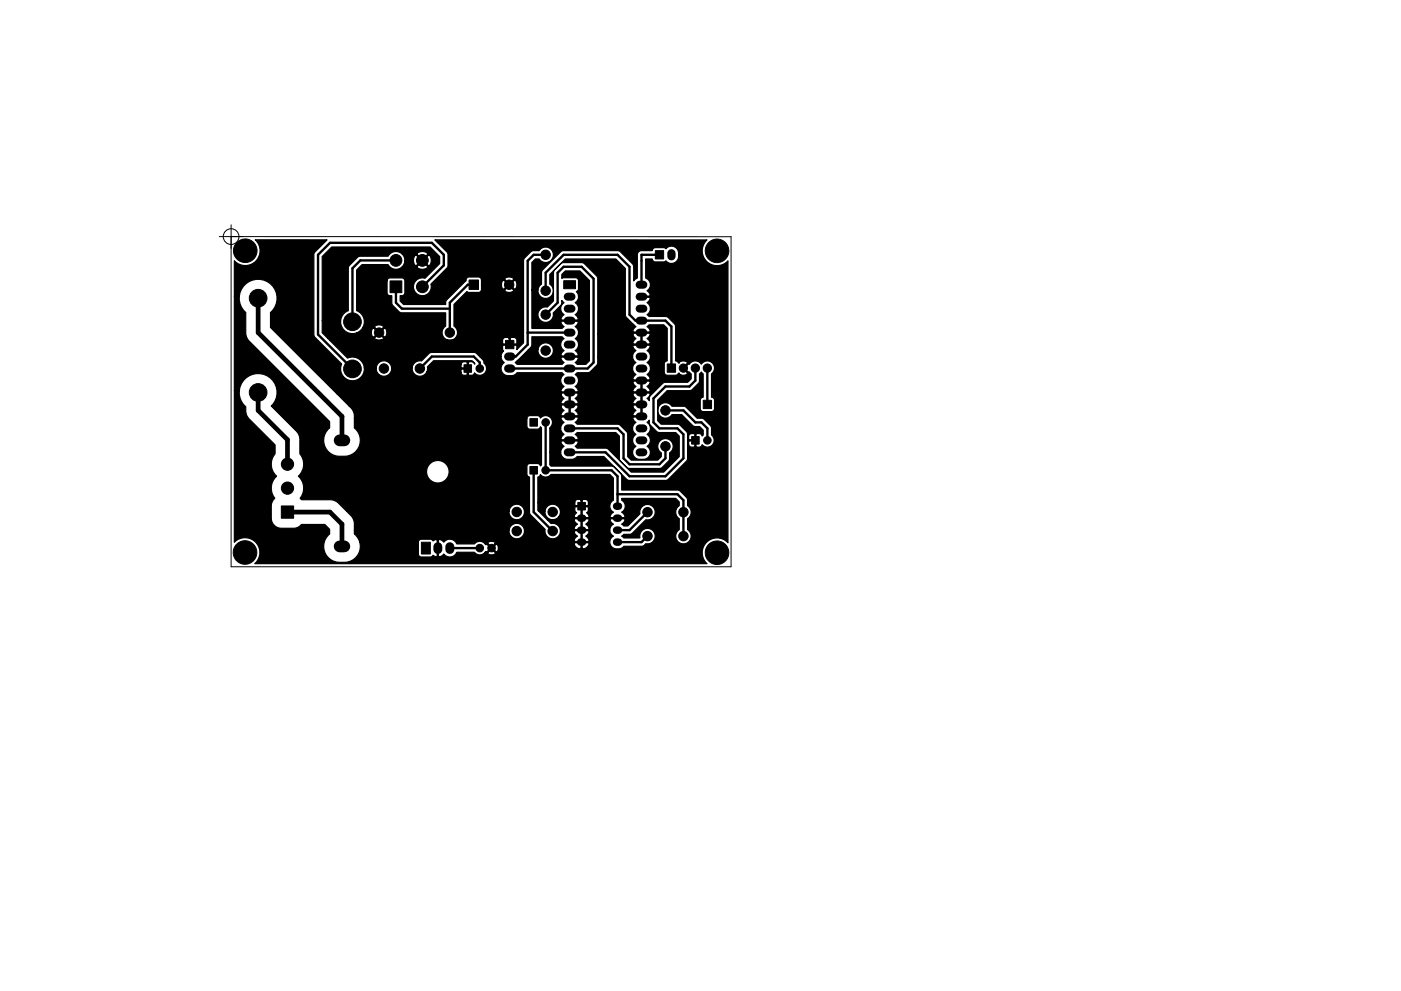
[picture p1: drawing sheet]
<svg xmlns="http://www.w3.org/2000/svg" width="297mm" height="210mm" viewBox="0 0 297 210" stroke-linecap="round" stroke-linejoin="round" font-family="sans-serif">
<g fill="none" stroke="#000" stroke-width=".21">
<path d="M49 47.7v72.5h106v-70h-108.5"/>
<circle cx="49" cy="50.2" r="1.67"/>
</g>
<g fill="#000" stroke="#000" stroke-width=".21">
<path d="M138.9 53.2h1.8v1.7h-1.8zM82.7 59.6h2.5v2.5h-2.5zM98.4 77.4h1.6v1.6h-1.6zM99.4 59.4h2v2h-2zM107.2 72.2h1.7v1.8h-1.7zM119.5 59.6h2.5v1.7h-2.5zM141.5 77.2h1.7v1.8h-1.7zM112.4 88.8h1.5v1.6h-1.5zM146.6 92.6h1.6v1.6h-1.6zM149.1 84.9h1.8v1.8h-1.8zM59.7 107.3h2.6v2.6h-2.6zM89.3 115h1.9v2.5h-1.9z"/>
<path d="M112.4 99h1.5v1.6h-1.5zM122.5 106.6h1.6v1.6h-1.6z"/>
<circle cx="52" cy="53.2" r="2.5"/>
<circle cx="84" cy="55.2" r="1.25"/>
<circle cx="89.6" cy="55.2" r="1.25"/>
<circle cx="115.7" cy="54.1" r="1"/>
<circle cx="152" cy="53.2" r="2.5"/>
<circle cx="54.7" cy="63.3" r="1.87"/>
<circle cx="74.7" cy="68.3" r="1.87"/>
<circle cx="74.7" cy="78.3" r="1.87"/>
<circle cx="80.4" cy="70.6" r="1"/>
<circle cx="81.4" cy="78.2" r="1"/>
<circle cx="89" cy="78.2" r="1"/>
<circle cx="89.6" cy="60.8" r="1.25"/>
<circle cx="95.4" cy="70.6" r="1"/>
<circle cx="101.7" cy="78.2" r=".8"/>
<circle cx="107.9" cy="60.4" r="1"/>
<circle cx="115.7" cy="66.8" r="1"/>
<circle cx="115.7" cy="74.4" r="1"/>
<circle cx="115.7" cy="61.7" r="1"/>
<circle cx="144.9" cy="78.1" r=".88"/>
<circle cx="147.4" cy="78.1" r=".88"/>
<circle cx="150" cy="78.1" r=".88"/>
<circle cx="54.7" cy="83.3" r="1.87"/>
<circle cx="61" cy="98.5" r="1.3"/>
<circle cx="115.7" cy="99.8" r=".8"/>
<circle cx="115.7" cy="89.6" r=".8"/>
<circle cx="141.1" cy="87.1" r="1"/>
<circle cx="141.1" cy="94.7" r="1"/>
<circle cx="150" cy="93.4" r=".8"/>
<circle cx="51.9" cy="117.2" r="2.5"/>
<circle cx="61" cy="103.6" r="1.3"/>
<circle cx="101.7" cy="116.3" r=".8"/>
<circle cx="104.2" cy="116.3" r=".8"/>
<circle cx="109.6" cy="112.7" r="1"/>
<circle cx="109.6" cy="108.6" r="1"/>
<circle cx="117.2" cy="112.7" r="1"/>
<circle cx="117.2" cy="108.6" r="1"/>
<circle cx="137.3" cy="108.7" r="1"/>
<circle cx="137.3" cy="113.7" r="1"/>
<circle cx="144.9" cy="113.7" r="1"/>
<circle cx="144.9" cy="108.7" r="1"/>
<circle cx="152" cy="117.3" r="2.5"/>
</g>
<path d="M72 93.4h1M72 115.9h1" fill="none" stroke="#000" stroke-width="2.5"/>
<path d="M142.4 53.7v.7M107.8 75.6h.6M107.8 78.2h.6" fill="none" stroke="#000" stroke-width="1.8"/>
<path d="M92.8 116v.6M95.4 116v.6" fill="none" stroke="#000" stroke-width="1.9"/>
<path d="M123.1 115h.4M123.1 109.9h.4M123.1 112.5h.4M130.7 115h.4M130.7 109.9h.4M130.7 112.5h.4M130.7 107.4h.4" fill="none" stroke="#000" stroke-width="1.6"/>
<g fill="none" stroke="#000" stroke-width="1.7">
<path d="M120.4 62.9h.8M120.4 65.5h.8M120.4 68h.8M120.4 70.6h.8M120.4 73.1h.8M120.4 75.6h.8M120.4 78.2h.8M135.6 62.9h.8M135.6 65.5h.8M135.6 68h.8M135.6 70.6h.8M135.6 73.1h.8"/>
<path d="M135.6 75.6h.8M135.6 78.2h.8M135.6 60.4h.8M120.4 93.4h.8M120.4 90.9h.8M120.4 88.3h.8M120.4 85.8h.8M120.4 83.3h.8M120.4 80.7h.8M120.4 96h.8M135.6 93.4h.8M135.6 90.9h.8"/>
<path d="M135.6 88.3h.8M135.6 85.8h.8M135.6 83.3h.8M135.6 80.7h.8M135.6 96h.8"/>
</g>
<g fill="none" stroke="#000" stroke-width=".5">
<path d="M84 55.2h-7.6l-1.7 1.7v11.4M115.7 54.1h-2.6l-1.2 1.2v17.8l-2.6 2.5h-1.2M139.8 54.1h-3.8v6.3M84 60.8v3.4l1.2 1.3h10.2M89 78.2l2.6-2.6h8.8l1.3 1.3v1.3M89.5 60.8l4.6-4.5v-2.2l-2.5-2.6h-21.6l-2.6 2.6v16.9l7.3 7.3M100.4 60.4h-1.2l-3.8 3.8v6.4M111.9 70.6h8.9M115.7 61.7v-3.8l3.8-3.8h11.4l2.6 2.5v10.2l1.2 1.2h6.4l1.2 1.3v8.8M115.7 66.8l2.5-2.6v-6.3l1.3-1.3h3.8l2.5 2.5v17.8l-1.2 1.3h-16.5M147.4 78.1v2.6l-1.2 1.3h-5.1l-2.6 2.5v5.1l1.3 1.3h3.8l1.3 1.3v5l-3.8 3.8h-7.6l-5.1-5h-7.6M150 78.1v7.7"/>
<path d="M113.1 99.8v8.8l4.1 4.1M115.7 89.6v10.2h14l1.2 1.2v6.4M120.8 90.9h10.1l1.3 1.3v5l1.3 1.3h6.3l1.3-1.3v-2.5M141.1 87.1h3.8l2.5 2.5h1.3l1.3 1.3v2.5M95.4 116.3h6.3M130.9 104.9h12.7l1.3 1.2v7.6M137.3 108.7l-3.8 3.8h-2.6M137.3 113.7l-1.3 1.3h-5.1"/>
</g>
<path d="M54.7 63.3v7.3l17.8 17.7v5.1M54.7 83.3v3.8l6.3 6.2v5.2M61 108.6h9l2.5 2.6v4.7" fill="none" stroke="#000" stroke-width="1"/>
<path d="M49.7 55.3a3.1 3.1 0 0 0 4.5 .1 3.1 3.1 0 0 0-.1-4.5h15.2l-2.5 2.5-.2 .5v17.2l.2 .5 5.6 5.6a2.52 2.52 0 0 0 1.9 3.6 2.52 2.52 0 0 0 2.9-2.8h2.6v.3a1.64 1.64 0 0 0 1.8 1.5 1.64 1.64 0 0 0 1.4-1.8h4.4v.3a1.64 1.64 0 0 0 1.3 1.5 1.64 1.64 0 0 0 1.8-.8h7.2l.1 .3 .3 .3h.8l.2-.1v-1.2h-1.2l-.2 .2v.5h-7.2l.1-.3a1.48 1.48 0 0 1 .5-1.3h6.6v.5l.2 .2h1.2v-1.2l-.2-.1-.9 .1-.3 .5h-6.6l.8-.9h8.2l.6 .7-.1 .1-.2-.4-.3-.1h-.6l-.2 .1v2.6l.2 .1h.6l.3-.2 .2-.3 .2 .2a1.48 1.48 0 0 0 2.1-.3 1.48 1.48 0 0 0-.3-2l-.1-.6-.8-.8h4.5l.1 .6 .6 .7a1.52 1.52 0 0 0-.6 1.7 1.52 1.52 0 0 0 1.4 1.1l1.3-.1 .6-.5h9.6l.4 .4a1.48 1.48 0 0 0 0 2.5l-.4 .3a.59 .59 0 0 0-.2 .8h3.5l.1-.2-.1-.4-.6-.5 .5-.4 .2-.5h11.6l.3 .6 .3 .3-.3 .3a.59 .59 0 0 0-.2 .8h1.6v-2.2h.2v2.2h1.6l.2-.2-.2-.4-.5-.5 .5-.6 .2-.3-.2-.2h-3.4l-.1 .2h-11.6a1.47 1.47 0 0 0-.7-1.6l.5-.4h2.2l.5-.2 1.6-1.6v-1.7h7.4l.1 .6 .6 .7a1.49 1.49 0 0 0 0 2.6l-.3 .3a.59 .59 0 0 0-.2 .8h3.4l.1-.3-.6-.9a1.49 1.49 0 0 0 0-2.5 1.48 1.48 0 0 0 0-2.5l.3-.3a.59 .59 0 0 0 .2-.9h-3.4l-.1 .3 .1 .3 .5 .6-.4 .4-.3 .8h-7.4v-4.7h7.5l.3 .6 .3 .3-.5 .6-.1 .4 .1 .2h1.6v-2.3h.2v2.3h1.6a.93 .93 0 0 0-.5-1.2l.3-.3a.59 .59 0 0 0 .2-.8h-3.4l-.1 .2h-7.5v-11.9l-.2-.5-2.6-2.5-.4-.3h-4.2l-.4 .3-1.4 1.4-.2 .5v6l-1.3 1.3a1.64 1.64 0 0 0-1.9 1.4 1.64 1.64 0 0 0 1.7 1.8 1.64 1.64 0 0 0 1.5-2l1.7-1.7 .1-.9 .4 .4a1.49 1.49 0 0 0 .1 2.6l-.4 .3a.59 .59 0 0 0-.2 .8h3.5l.1-.3-.6-.9a1.49 1.49 0 0 0-.1-2.5 1.48 1.48 0 0 0 .3-2.3l.4-.5 .1-1.8a.64 .64 0 0 0-.7-.7h-2.5l-.4 .2v-.9l.8-.7h3l2.1 2v17.1l-.8 .7h-1.8l-.5-.4 .6-.5 .1-.4-.1-.2h-3.5a.93 .93 0 0 0 .6 1.1l-.4 .4h-9.6l-.4-.4 2.8-2.7h2.1v.3a1.64 1.64 0 0 0 2.5 1.3 1.64 1.64 0 0 0 0-2.8 1.64 1.64 0 0 0-2.5 1.2h-2.1l.8-.9v-1.8h6.4l.4 .3a1.48 1.48 0 0 0 0 2.6l-.4 .3a.59 .59 0 0 0-.2 .8h3.5l.1-.3-.6-.9a1.49 1.49 0 0 0-.1-2.5 1.48 1.48 0 0 0 0-2.5l.4-.3a.59 .59 0 0 0 .2-.8h-3.5l-.1 .2 .2 .3 .5 .6-.4 .4h-6.4v-8.2h1.3v.3a1.64 1.64 0 0 0 2.4 1.3 1.64 1.64 0 0 0 .1-2.8v-2.1l3.3-3.3h10.7l2 2.1v9.9l.2 .5 2 1.9-.3 .3a.59 .59 0 0 0-.2 .8h3.4l.2-.2-.2-.4-.5-.5 .4-.4h3.1l.8 .8v6.9l-.5 .2-.2 .3v1.9a.64 .64 0 0 0 .7 .6h1.9l.6-.5a1.04 1.04 0 0 0 1.8 0l-1.1-1 1.1-1.1a1.04 1.04 0 0 0-1.8 0l-.8-.4v-7.3l-.1-.5-1.7-1.6-3.8-.1-.4-.4a1.49 1.49 0 0 0 0-2.5l.3-.3a.59 .59 0 0 0 .2-.8h-1.8v-.3h1.8l.1-.3-.6-.9a1.49 1.49 0 0 0 .7-1.4 1.49 1.49 0 0 0-1-1.2v-4.1h1.4a.64 .64 0 0 0 .6 .7h1.9l.4-.3a1.51 1.51 0 0 0 1.6 .5 1.51 1.51 0 0 0 1.1-1.3 1.62 1.62 0 0 0-.6-2 1.62 1.62 0 0 0-2 .2l-.1 .1-.4-.2-1.9-.1-.4 .2-.2 .5h-2.2a.88 .88 0 0 0-1 .9v4.9l-.7 .6-.1-3.3-3-3.1h-12.1l-4.2 4.2-.2 .5v2.4l-.6 .6-.1 .6h-1.3v-5.8l.7-.8h.8a1.64 1.64 0 0 0 2.5 .4 1.64 1.64 0 0 0 0-2.5 1.64 1.64 0 0 0-2.5 .4h-1.2l-.4 .1-1.4 1.4-.3 .5v17.5l-1.4 1.5v-.8l-.2-.2h-2.7l-.1 .2v.6l.2 .5-.5 .6-.1 .5h-4.5l-.8-.7-.5-.1h-9l-.5 .2-1.5 1.6a1.63 1.63 0 0 0-2 1.4h-4.4v-.3a1.64 1.64 0 0 0-1.8-1.1 1.64 1.64 0 0 0-1.4 1.4h-2.6a2.51 2.51 0 0 0-3.5-2l-3.8-3.8h36.7v.6l.1 .2h1.2v-1.2h.3v1.2h1.2l.2-.2-.1-.8-.3-.4h-.8l-.5 .2-.1-.2h-.6a.64 .64 0 0 0-.6 .6h-36.7l-.5-.5h10l.1 .3 .9 .2 .8-.2 .1-.3-.9-1-1 1h-10l-1.1-1.1v-2.6h3.9v.5a2.51 2.51 0 0 0 3.4 2.1h3.1l.3 .8 .2 .1 1-.9h.3l1 .9a1.15 1.15 0 0 0 0-1.9l-1 1h-.3l-1-1-.2 .1-.3 .9h-3.1a2.43 2.43 0 0 0 1.4-1.2h2.4l1 1 .9-1-.1-.2-.9-.3-.8 .3-.1 .2h-2.4a2.5 2.5 0 0 0-1.4-3.5v-6.3h6.5v2.6a.75 .75 0 0 0 1 .5v1.9l1.8 1.7 9.6 .1v2.8a1.64 1.64 0 0 0-.4 2.4 1.64 1.64 0 0 0 2.5 0 1.64 1.64 0 0 0-.3-2.4v-4.6l2.7-2.8 .4 .2h2.2l.5-.5h4.9l.1 .3 .9 .3 .8-.3 .1-.3-1-.9-.9 .9h-4.9v-1h4.2a.81 .81 0 0 0 .5 .9l1-1h.3l1 1 .2-.1 .3-1-.3-.8h-.2l-1 .9h-.3l-1-.9a.94 .94 0 0 0-.5 1h-4.2v-1.2h4.9l.9 .9 1-.9-.1-.3-.9-.2-.8 .2-.1 .3h-4.9l-.5-.5h-2.2a.67 .67 0 0 0-.6 .8l-4.1 4-.2 .4v.6h-8.9l-.8-.7v-1.2a.74 .74 0 0 0 1-.6v-2.5l-.1-.5-.5-.1h-2.5a.64 .64 0 0 0-.6 .6h-6.5v-2.3l1.2-1.2h5.5a1.88 1.88 0 0 0 3 .5h3.1l.1 .3 .4 .1 .7 .1 1-.2 .1-.3-1.2-1.2-1.1 1.2h-3.1l.3-.5 .2-.8h1.9a1.04 1.04 0 0 0 .5 1.1l1.2-1.2h.3l1.2 1.2 .3-.1 .1-.4 .1-.7-.2-1-.3-.1-1.2 1.1h-.3l-1.2-1.1a1.15 1.15 0 0 0-.5 1.2h-1.9v-.6l-.5-.8h3.1l1.1 1.2 1.2-1.2-.1-.3-1.1-.2-1 .2-.1 .3h-3.1a1.88 1.88 0 0 0-3 .5h-6.1l-.4 .2-1.8 1.8-.2 .5v9a2.49 2.49 0 0 0-1.6 2.1h-3.9v-13.6l2-2h20.9l2 2v1.5l-3.1 3.1a1.89 1.89 0 0 0-2.4 1.7 1.89 1.89 0 0 0 2 2 1.89 1.89 0 0 0 1.7-2.4l3.3-3.4 .3-.6-.1-2.6-2.7-2.8h57.7a3.1 3.1 0 0 0-.1 4.6 3.1 3.1 0 0 0 4.5-.2v59.9l-.3-.4a3.1 3.1 0 0 0-4.4 .4 3.1 3.1 0 0 0 .3 4.4h-95.9l.4-.4a3.1 3.1 0 0 0-.4-4.3 3.1 3.1 0 0 0-4.3 .2v-32.2h1a4 4 0 0 0 1.4 3.4 3 3 0 0 0 .9 2.7l5.3 5.4v1.9a3.4 3.4 0 0 0 .3 4.7 3.4 3.4 0 0 0-.3 4.7l-.4 .5-.3 .7-.1 3a2.14 2.14 0 0 0 2.2 2.2l3-.1 .7-.3 .5-.4h5l1 1v1l-.3 .2a3.4 3.4 0 0 0-.8 3.6 3.4 3.4 0 0 0 3 2.2 3.6 3.6 0 0 0 4.6-3.4l-.1-.9h12.4v2.5a.64 .64 0 0 0 .6 .7h2.1a.69 .69 0 0 1 1.1-.1l.2-.1v-3.4h.3v3.4a.99 .99 0 0 0 1.1-.5 1.58 1.58 0 0 0 2.7-.3h3.8a1.43 1.43 0 0 0 2.2 .1h.6l.1 .2 .5 .2 .8-.1 .2-.3-.8-.8-.8 .8h-.6l.2-.3 .2 .1 .8-.8h.4l.8 .8 .3-.1 .2-.8-.2-.7h-.3l-.8 .8h-.4l-.8-.8-.2 .1-.2-.3h.6l.8 .8 .8-.7h16.7l.5 .7a.8 .8 0 0 0 1 .2v-1.2h.2v1.2l.3 .2a1.11 1.11 0 0 0 1.1-1.4h-3l-.1 .3-16.7-.1a.96 .96 0 0 0-1.6 0l-.8-.1a1.44 1.44 0 0 0-2 .2h-3.8a1.59 1.59 0 0 0-2.7-.4l-.2-.2a.96 .96 0 0 0-1.2-.2 .66 .66 0 0 0-.9 .2l-.4-.4h-2.1l-.4 .2-.2 .4h-12.4a3.1 3.1 0 0 0-1.2-1.7v-.8h32.8a1.64 1.64 0 0 0 2.2 1.7 1.64 1.64 0 0 0 .6-2.7 1.64 1.64 0 0 0-2.7 .7l-.1 .3h-32.8v-1.3a2.59 2.59 0 0 0-.8-1.9l-.8-.8h34.4a1.64 1.64 0 0 0 2.2 1.7 1.64 1.64 0 0 0 .6-2.8 1.64 1.64 0 0 0-2.7 .7l-.1 .4h-34.4l-1.7-1.7a2.55 2.55 0 0 0-2-.8h-5.9l-.3-.3 .4-.5a3.4 3.4 0 0 0-.7-4.2l.8-1.1h26.3a2.4 2.4 0 0 0 3.3 2.4 2.4 2.4 0 0 0 .8-4 2.4 2.4 0 0 0-4 1.1l-.1 .5h-26.3a3.4 3.4 0 0 0-.5-3.6v-3l-.5-1.5-5.6-5.7 .3-.3a4 4 0 0 0-1.5-6.2 4 4 0 0 0-5.6 3.3h-1v-20h1v.8a4 4 0 0 0 1.4 2.6v4.3l.4 1.4 17.4 17.4v1.4a3.4 3.4 0 0 0-1.1 3.7 3.4 3.4 0 0 0 3 2.3 3.6 3.6 0 0 0 4.6-3.4 3.3 3.3 0 0 0-1.3-2.6v-2h36.6v1.7l.3 .4 1.9 .2 .5-.2 .2-.4 .2 .3v7.8l-.2 .3-.2-.4-.3-.1-1.7-.1a.64 .64 0 0 0-.7 .7v1.7l.2 .3 .4 .2v7.6l.2 .5 3.1 3a1.64 1.64 0 0 0 1.3 2 1.64 1.64 0 0 0 1.9-1.5h2.9l.3 .6 .4 .3-.4 .4a.52 .52 0 0 0-.2 .8h1.4v-2.3h.2v2.3h1.4l.1-.2-.1-.4-.6-.6 .6-.6 .1-.3-.1-.2h-3l-.1 .2h-2.9v-.3h10.5l.2 .8 .6 .4-.2 .1a1.51 1.51 0 0 0-.4 2 1.51 1.51 0 0 0 1.9 .6l.9-.5h3.9l.7-.6 .2 .1a1.65 1.65 0 0 0 1.8-1.7 1.65 1.65 0 0 0-1.9-1.6 1.65 1.65 0 0 0-1.4 2h-3.3l-.5-.4 .5-.3h1.2l.5-.2 2.9-2.9a1.64 1.64 0 0 0 2-1.5 1.64 1.64 0 0 0-1.7-1.8 1.64 1.64 0 0 0-1.5 2l-2.6 2.6h-.8l-.5-.4 .5-.4a.52 .52 0 0 0 .1-.7h-2.9l-.2 .2 .2 .3 .6 .6-.6 .5-.2 .8h-10.5v-.3a1.63 1.63 0 0 0-2-1.1l-.8-.8h5.7l.3 .5 .4 .4-.6 .6-.1 .3 .1 .3h1.4v-2.3h.2v2.3h1.4a.9 .9 0 0 0-.6-1.2l.6-.6 .1-.3-.1-.2h-3l-.1 .2h-5.7l-1.8-1.8h1.3a1.64 1.64 0 0 0 1.1 1.7 1.64 1.64 0 0 0 1.9-.6h3.2l.1 .2h1.4v-2.3h.2v2.3h1.4l.1-.2-.1-.3-.4-.5 .3-.4v-.7l-.1-.2h-2.6l-.1 .2v.6l.4 .5-.6 .8h-3.2a1.64 1.64 0 0 0-.7-2.5 1.64 1.64 0 0 0-2.3 1.4h-1.3l-.2-.2v-1.7h7.9v.5l.1 .2h1.2v-1.2h.2v1.2h1.2l.1-.2v-.7l-.3-.4h-.8l-.4 .1-.2-.1h-.5a.64 .64 0 0 0-.6 .6h-7.9v-5.4l.4-.2 .2-.3a1.44 1.44 0 0 0 2.2 0h12.5l.7 .7v4.7a1.43 1.43 0 0 0 .1 2.6l-.6 .6-.2 .3 .2 .2h2.9a.9 .9 0 0 0-.6-1.1 1.43 1.43 0 0 0 0-2.6v-.4h11.5l.7 .8v.8a1.63 1.63 0 0 0 0 2.7v2.4l-.1 .1a1.64 1.64 0 0 0-.2 2.4 1.64 1.64 0 0 0 2.5-.1 1.64 1.64 0 0 0-.4-2.4v-2.4l.1-.1a1.63 1.63 0 0 0-.1-2.6v-1.2l-.2-.5-1.3-1.4-.5-.2h-12v-3.3l-1.5-1.6-.5-.2h-13l-.2-.3v-2.6h2.3l.1 .5 .5 .7a2.53 2.53 0 0 0 2 .2l.9-.5h5.6l5.1 5h8.2l.4-.2 3.9-4 .2-.5v-3h.2l.1 .4 .3 .2 .8 .1 .1-.2v-1.1h-1.1l-.2 .1v.5h-.2v-1.6h.2v.5l.2 .2h1.1v-1.1l-.1-.2h-.6a.64 .64 0 0 0-.6 .6h-.2l-.2-.9-1.6-1.6-3.8-.1-.8-.7v-2.4l.1 .3a1.64 1.64 0 0 0 1.2 1.5 1.64 1.64 0 0 0 1.8-.7h2l2.4 2.4 1.4 .1 .8 .8v1l-.2 .2-.2-.3-.3-.2h-.7l-.1 .2v2.5l.1 .2h.7l.3-.2 .2-.4 .2 .2a1.44 1.44 0 0 0 2-.2 1.44 1.44 0 0 0-.2-2l-.1-1.8-1.6-1.6-1.4-.2-2.6-2.4-2.7-.1a1.65 1.65 0 0 0-1.8-.7 1.65 1.65 0 0 0-1.3 1.4v-2l2.1-2h4.7l.5-.2 1.6-1.6v-1.8l.4-.4 .4 .4v5a.64 .64 0 0 0-.6 .6v1.8l.1 .4 .5 .2h1.8a.64 .64 0 0 0 .6-.6v-1.9l-.3-.4-.3-.1v-5a1.52 1.52 0 0 0 .1-2.3 1.52 1.52 0 0 0-2.3 .3 1.51 1.51 0 0 0-2.6 0l-.2-.1-.8 .9 .8 .9 .2-.1 .4 .4v1.1l-.7 .7-5.1 .1-2.9 2.8-.1 1-.5-.5 .3-.3a.59 .59 0 0 0 .2-.8h-1.6l.1 5.1h-1.9l-.1 .3 .6 .8a1.49 1.49 0 0 0 0 2.6 1.48 1.48 0 0 0 0 2.5 1.49 1.49 0 0 0-.6 1.6 1.49 1.49 0 0 0 1.3 1.2 1.92 1.92 0 0 0 2.2-.7 1.48 1.48 0 0 0-.5-2.1 1.48 1.48 0 0 0 0-2.5 1.48 1.48 0 0 0 0-2.6l.5-.5 .1 1 1.7 1.6 3.8 .1 .7 .7v4.4l-3.3 3.3h-6.9l-5.1-5.1h-6.3l-.5-.4 .4-.3a.59 .59 0 0 0 .2-.8h-3.5l-.1 .2 .2 .3 .5 .6-.5 .4-.2 .9h-2.3v-5.1h2.3l.2 .8 .5 .5-.4 .3a.59 .59 0 0 0-.2 .8h3.5l.1-.2-.1-.4-.6-.5 .5-.4h8.2l.7 .7 .1 5.1 1.4 1.5 .5 .3 6.9-.1 1.6-1.6 .2-.5v-1.1a1.64 1.64 0 0 0 .3-2.5 1.64 1.64 0 0 0-2.4 0 1.64 1.64 0 0 0 .3 2.5v.8l-.7 .7h-5.7l-.7-.7-.1-5.1-1.6-1.7-.5-.1h-8.5l-.5-.4 .4-.3a.59 .59 0 0 0 .2-.8h-3.5l-.1 .2 .2 .4 .5 .5-.5 .5-.2 .8h-2.3a1.49 1.49 0 0 0 .2-2.2 1.49 1.49 0 0 0-2.2 0l-.2-.3-.3-.2h-1.7l-.5 .2-.2 .4h-36.6a2.86 2.86 0 0 0-1.1-2.6h44.9l.3 .6 .4 .3-.4 .3a.59 .59 0 0 0-.2 .8h1.6v-2.3h.3v2.3h1.6l.1-.2-.1-.4-.6-.5 .4-.3 .3-.6h11.6l.3 .6 .3 .3-.3 .3a.59 .59 0 0 0-.2 .8h1.6v-2.3h-1.6l-.1 .3h-11.6l-.1-.3h-3.5l-.1 .3h-44.9l-2.5-2.6h47.4l.3 .6 .4 .3-.4 .3a.59 .59 0 0 0-.2 .9h1.6v-2.3h.3v2.3h1.6l.1-.2-.1-.4-.6-.6 .4-.3 .3-.6h11.6l.3 .6 .3 .3-.3 .3a.59 .59 0 0 0-.2 .9h1.6v-2.3h-1.6l-.1 .2h-11.6l-.1-.2h-3.5l-.1 .2h-47.4l-14.1-14.1v-3.2l.4-.5a4 4 0 0 0-1.5-6.2 4 4 0 0 0-5.6 3.3h-1z" fill="#000" stroke="#000" stroke-width=".25"/>
</svg>
